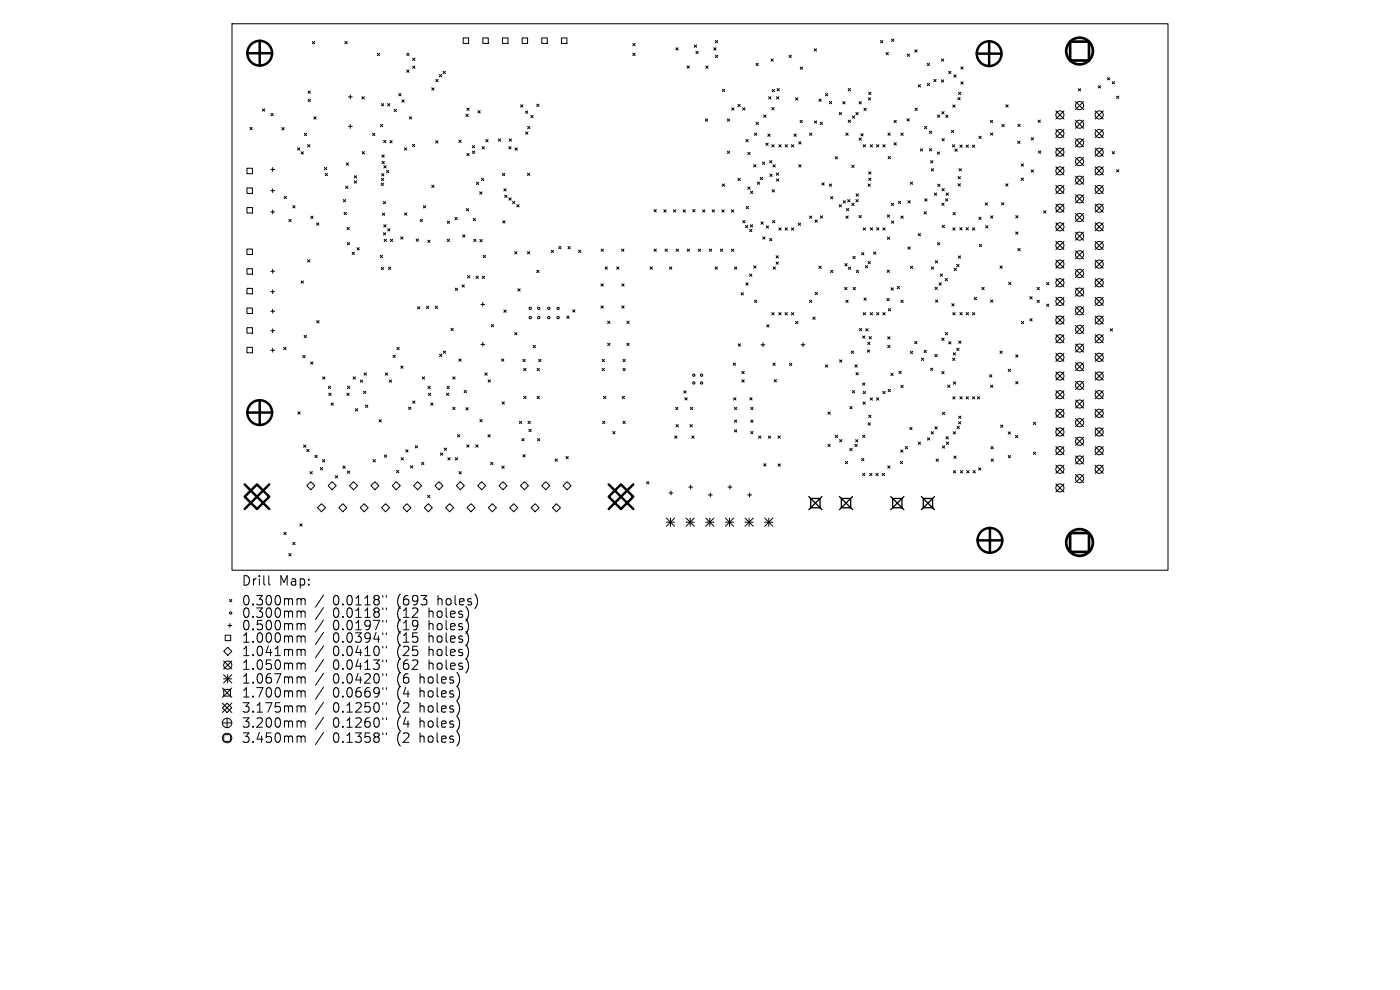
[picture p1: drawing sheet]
<svg xmlns="http://www.w3.org/2000/svg" width="297mm" height="210mm" viewBox="0 0 297 210" stroke-linecap="round" stroke-linejoin="round" font-family="sans-serif">
<defs><g id="words">
<g font-size="2.8">
<text x="51.2" y="124.5">Drill</text>
<text x="59.2" y="124.5">Map:</text>
<text x="51.2" y="128.7">0.300mm</text>
<text x="51.2" y="131.3">0.300mm</text>
<text x="70.6" y="128.7">0.0118&quot;</text>
<text x="70.6" y="131.3">0.0118&quot;</text>
<text x="84.3" y="128.7">(693</text>
<text x="84.3" y="131.3">(12</text>
<text x="91.2" y="131.3">holes)</text>
<text x="93.1" y="128.7">holes)</text>
<text x="51.2" y="134">0.500mm</text>
<text x="51.2" y="136.6">1.000mm</text>
<text x="70.6" y="134">0.0197&quot;</text>
<text x="70.6" y="136.6">0.0394&quot;</text>
<text x="84.3" y="134">(19</text>
<text x="84.3" y="136.6">(15</text>
<text x="91.2" y="134">holes)</text>
<text x="91.2" y="136.6">holes)</text>
<text x="51.2" y="139.5">1.041mm</text>
<text x="51.2" y="142.4">1.050mm</text>
<text x="70.6" y="139.5">0.0410&quot;</text>
<text x="70.6" y="142.4">0.0413&quot;</text>
<text x="84.3" y="139.5">(25</text>
<text x="84.3" y="142.4">(62</text>
<text x="91.2" y="139.5">holes)</text>
<text x="91.2" y="142.4">holes)</text>
<text x="51.2" y="145.3">1.067mm</text>
<text x="51.2" y="148.3">1.700mm</text>
<text x="70.6" y="145.3">0.0420&quot;</text>
<text x="70.6" y="148.3">0.0669&quot;</text>
<text x="84.3" y="145.3">(6</text>
<text x="84.3" y="148.3">(4</text>
<text x="89.3" y="145.3">holes)</text>
<text x="89.3" y="148.3">holes)</text>
<text x="51.2" y="151.5">3.175mm</text>
<text x="51.2" y="154.7">3.200mm</text>
<text x="70.6" y="151.5">0.1250&quot;</text>
<text x="70.6" y="154.7">0.1260&quot;</text>
<text x="84.3" y="151.5">(2</text>
<text x="84.3" y="154.7">(4</text>
<text x="89.3" y="151.5">holes)</text>
<text x="89.3" y="154.7">holes)</text>
<text x="51.2" y="157.9">3.450mm</text>
<text x="70.6" y="157.9">0.1358&quot;</text>
<text x="84.3" y="157.9">(2</text>
<text x="89.3" y="157.9">holes)</text>
</g>
</g></defs>
<g fill="none" stroke="#000" stroke-width=".21">
<path d="M49.2 5h198.6v116h-198.6zM65.4 19.3l.5 .5M65.9 19.3l-.5 .5M66.3 8.8l.5 .5M66.8 8.8l-.5 .5M73.2 8.8l.4 .5M73.6 8.8l-.4 .5M80 11.3l.5 .5M80.5 11.3l-.5 .5M84.6 19.8l.5 .5M85.1 19.8l-.5 .5M86.3 11.3l.5 .5"/>
<path d="M86.3 14.8l.5 .5M86.8 11.3l-.5 .5M86.8 14.8l-.5 .5M87.5 12.3l.5 .5M87.5 14l.5 .5M88 12.3l-.5 .5M88 14l-.5 .5M91.6 18.6l.5 .5M92.1 18.6l-.5 .5M92.5 16.8l.5 .5M93 16.8l-.5 .5M93.2 15.8l.5 .5"/>
<path d="M93.7 15.8l-.5 .5M94 15.1l.5 .5M94.5 15.1l-.5 .5M98.3 8h1.1v1.2h-1.1zM102.4 8h1.2v1.2h-1.2zM106.6 8h1.2v1.2h-1.2zM110.8 8h1.1v1.2h-1.1zM114.9 8h1.2v1.2h-1.2zM119.1 8h1.2v1.2h-1.2zM134.2 9.2l.5 .5M134.2 11.3l.5 .5M134.7 9.2l-.5 .5"/>
<path d="M134.7 11.3l-.5 .5M143.4 10.1l.5 .5M143.9 10.1l-.5 .5M145.8 14l.4 .5M146.2 14l-.4 .5M147.3 9.5l.5 .5M147.6 10.9l.5 .5M147.8 9.5l-.5 .5M148.1 10.9l-.5 .5M149.7 14l.5 .5M150.2 14l-.5 .5M151.4 10.1l.5 .5"/>
<path d="M151.8 8.6l.5 .5M151.8 11.7l.5 .5M151.9 10.1l-.5 .5M152.3 8.6l-.5 .5M152.3 11.7l-.5 .5M153.3 18.9l.5 .5M153.8 18.9l-.5 .5M160.4 13.4l.5 .5M160.9 13.4l-.5 .5M163.6 12.5l.5 .5M163.8 19l.5 .5M164.1 12.5l-.5 .5"/>
<path d="M164.3 19l-.5 .5M164.9 18.8l.4 .5M165.3 18.8l-.4 .5M167.4 11.7l.5 .5M167.9 11.7l-.5 .5M169.8 14.2l.5 .5M170.3 14.2l-.5 .5M172.7 10.3l.5 .5M173.2 10.3l-.5 .5M175.1 19.8l.5 .5M175.6 19.8l-.5 .5M179.9 18.8l.5 .5"/>
<path d="M180.4 18.8l-.5 .5M184.3 19.6l.5 .4M184.8 19.6l-.5 .4M186.8 8.6l.5 .5M187.3 8.6l-.5 .5M188 11.1l.5 .5M188.5 11.1l-.5 .5M189.1 8.3l.5 .5M189.6 8.3l-.5 .5M192.5 11.5l.5 .5M193 11.5l-.5 .5M194.1 10.5l.4 .5"/>
<path d="M194.5 10.5l-.4 .5M194.8 18l.5 .5M195.3 18l-.5 .5M196.7 13.4l.5 .5M196.7 17.7l.5 .5M197.2 13.4l-.5 .5M197.2 17.7l-.5 .5M198.1 16.8l.5 .5M198.6 16.8l-.5 .5M199.7 12.5l.5 .5M199.7 16.9l.5 .5M200.2 16.9l-.5 .5"/>
<path d="M200.2 12.5l-.5 .5M201.3 15.1l.4 .5M201.7 15.1l-.4 .5M202.3 15.9l.5 .5M202.8 15.9l-.5 .5M203.3 19.6l.5 .4M203.8 19.6l-.5 .4M203.8 17.3l.5 .5M203.8 14.2l.5 .5M204.3 14.2l-.5 .5M204.3 17.3l-.5 .5M228.8 18.8l.5 .5"/>
<path d="M229.3 18.8l-.5 .5M233 18.2l.5 .5M233.5 18.2l-.5 .5M234.9 16.5l.5 .5M235.4 16.5l-.5 .5M235.9 17.3l.5 .5M236.4 17.3l-.5 .5M52.4 35.7h1.1v1.2h-1.1zM52.4 39.9h1.1v1.1h-1.1zM53 27l.5 .5M53.5 27l-.5 .5M55.7 23.1l.5 .5"/>
<path d="M56.2 23.1l-.5 .5M57.4 35.9h.9M57.5 24.1l.5 .5M57.8 35.5v.9M58 24.1l-.5 .5M59.8 27.1l.5 .5M60.3 27.1l-.5 .5M63.1 31.4l.5 .4M63.6 31.4l-.5 .4M63.9 32.2l.5 .5M64.4 32.2l-.5 .5M64.6 28.3l.5 .5"/>
<path d="M65.1 28.3l-.5 .5M65.2 30.7l.5 .5M65.4 21.1l.5 .4M65.7 30.7l-.5 .5M65.9 21.1l-.5 .4M66.6 24.8l.5 .5M67.1 24.8l-.5 .5M68.8 35.5l.5 .5M69 36.8l.5 .5M69.3 35.5l-.5 .5M69.5 36.8l-.5 .5M73.3 39.5l.5 .5"/>
<path d="M73.4 34.6l.5 .5M73.8 39.5l-.5 .5M73.9 20.6h.8M73.9 26.8h.8M73.9 34.6l-.5 .5M74.3 20.1v.9M74.3 26.4v.8M75.2 37.3l.4 .5M75.2 38.4l.4 .5M75.6 37.3l-.4 .5M75.6 38.4l-.4 .5M76.8 20.5l.5 .5"/>
<path d="M76.8 32.1l.5 .5M77.3 20.5l-.5 .5M77.3 32.1l-.5 .5M79 28.3l.5 .5M79.5 28.3l-.5 .5M80.7 26.4l.5 .5M80.9 38.9l.5 .5M80.9 22l.5 .5M80.9 37.8l.5 .5M81 36.8l.4 .5M81 32.9l.5 .5M81 34.2l.5 .5"/>
<path d="M81.2 26.4l-.5 .5M81.4 38.9l-.5 .5M81.4 29.8l.5 .5M81.4 22l-.5 .5M81.4 37.8l-.5 .5M81.4 35.1l.5 .5M81.4 36.8l-.4 .5M81.5 32.9l-.5 .5M81.5 34.2l-.5 .5M81.9 29.8l-.5 .5M81.9 35.1l-.5 .5M82 36.1l.5 .5"/>
<path d="M82.2 22l.5 .5M82.5 36.1l-.5 .5M82.7 29.8l.5 .5M82.7 22l-.5 .5M83.2 29.8l-.5 .5M83.6 23.2l.5 .5M84.1 23.2l-.5 .5M85.3 21.2l.5 .5M85.8 21.2l-.5 .5M85.8 31.4l.5 .4M86.3 31.4l-.5 .4M86.8 24.8l.5 .5"/>
<path d="M87.3 24.8l-.5 .5M87.5 30.6l.5 .5M88 30.6l-.5 .5M91.6 39.3l.5 .5M92.1 39.3l-.5 .5M92.4 29.9l.5 .4M92.9 29.9l-.5 .4M97.3 29.7l.5 .5M97.8 29.7l-.5 .5M98.8 24.2l.5 .5M99.1 22.9l.4 .5M99.1 32.5l.4 .5"/>
<path d="M99.3 24.2l-.5 .5M99.5 22.9l-.4 .5M99.5 32.5l-.4 .5M100.2 30.9l.5 .5M100.2 32.1l.5 .5M100.7 30.9l-.5 .5M100.7 32.1l-.5 .5M101.1 38.7l.4 .4M101.4 23.5l.5 .5M101.5 38.7l-.4 .4M101.9 23.5l-.5 .5M102.1 37.8l.5 .5"/>
<path d="M102.3 31.1l.5 .5M102.6 37.8l-.5 .5M102.8 31.1l-.5 .5M103.1 29.6l.4 .5M103.5 29.6l-.4 .5M105.7 29.5l.5 .5M106.2 29.5l-.5 .5M106.6 36.8l.5 .5M107.1 36.8l-.5 .5M107.9 31.1l.5 .5M108 29.5l.5 .5M108.4 31.1l-.5 .5"/>
<path d="M108.5 29.5l-.5 .5M109.3 31.4l.5 .5M109.8 31.4l-.5 .5M110.4 22.2l.5 .5M110.9 22.2l-.5 .5M111.5 23.6l.5 .5M111.5 28l.5 .5M111.9 36.7l.5 .5M111.9 26.8l.5 .5M112 23.6l-.5 .5M112 28l-.5 .5M112.4 36.7l-.5 .5"/>
<path d="M112.4 26.8l-.5 .5M112.6 24.5l.5 .5M113.1 24.5l-.5 .5M113.9 22.1l.4 .5M114.3 22.1l-.4 .5M149.6 25.2l.5 .5M150.1 25.2l-.5 .5M153.2 39l.5 .5M153.7 39l-.5 .5M154.3 25.2l.5 .5M154.3 32.1l.5 .5M154.8 25.2l-.5 .5"/>
<path d="M154.8 32.1l-.5 .5M155.2 22.9l.5 .5M155.7 22.9l-.5 .5M156.6 22.1l.4 .5M156.6 37.8l.4 .5M157 22.1l-.4 .5M157 37.8l-.4 .5M157.6 22.9l.4 .4M158 22.9l-.4 .4M158.2 29.6l.5 .5M158.6 32.3l.5 .5M158.6 39.7l.5 .5"/>
<path d="M158.7 29.6l-.5 .5M159.1 32.3l-.5 .5M159.1 39.7l-.5 .5M159.9 34.9l.5 .5M160.1 28.2l.4 .5M160.4 34.9l-.5 .5M160.4 25.9l.5 .5M160.5 28.2l-.4 .5M160.7 38.6l.5 .5M160.9 25.9l-.5 .5M161.2 38.6l-.5 .5M161.3 37.6l.5 .5"/>
<path d="M161.7 34.4l.5 .5M161.8 37.6l-.5 .5M162 24.4l.5 .5M162.2 34.4l-.5 .5M162.5 30.4l.5 .4M162.5 24.4l-.5 .5M162.9 28.4l.5 .5M163 30.4l-.5 .4M163.1 20.5l.5 .5M163.3 34.1l.5 .5M163.3 36.9l.5 .5M163.4 28.4l-.5 .5"/>
<path d="M163.6 20.5l-.5 .5M163.7 22.8l.5 .5M163.7 30.7l.5 .5M163.8 34.1l-.5 .5M163.8 36.9l-.5 .5M164 34.9l.5 .5M164.2 22.8l-.5 .5M164.2 30.7l-.5 .5M164.5 34.9l-.5 .5M164.7 36.7l.5 .5M164.7 20.5l.5 .5M164.7 37.9l.5 .5"/>
<path d="M165.2 36.7l-.5 .5M165.2 20.5l-.5 .5M165.2 37.9l-.5 .5M165.2 30.7l.5 .5M165.7 30.7l-.5 .5M166.6 30.7l.5 .5M167.1 30.7l-.5 .5M167.9 30.7l.5 .5M168.4 30.7l-.5 .5M168.4 28.4l.5 .5M168.8 20.7l.5 .5M168.9 28.4l-.5 .5"/>
<path d="M169.3 20.7l-.5 .5M169.4 34.9l.5 .5M169.4 30.1l.5 .5M169.7 25.5l.5 .5M169.9 30.1l-.5 .5M169.9 34.9l-.5 .5M170.2 25.5l-.5 .5M171.7 28.2l.5 .5M172.2 28.2l-.5 .5M172.8 25.6l.5 .5M173.3 25.6l-.5 .5M173.7 21l.5 .5"/>
<path d="M174 25.9l.5 .5M174.2 21l-.5 .5M174.4 38.8l.5 .5M174.5 25.9l-.5 .5M174.9 38.8l-.5 .5M175.9 21.5l.5 .5M175.9 39l.5 .5M176.4 21.5l-.5 .5M176.4 39l-.5 .5M177.2 33.2l.5 .5M177.7 33.2l-.5 .5M178 23.9l.5 .4"/>
<path d="M178.5 23.9l-.5 .4M178.8 21.6l.5 .5M179.3 21.6l-.5 .5M179.4 28.2l.5 .5M179.9 28.2l-.5 .5M179.9 25.5l.5 .5M180.4 25.5l-.5 .5M180.7 35l.5 .5M180.8 24.6l.5 .5M181.2 35l-.5 .5M181.3 24.6l-.5 .5M181.6 23.9l.5 .4"/>
<path d="M182.1 23.9l-.5 .4M182.2 21.6l.5 .5M182.2 29.3l.5 .5M182.6 28.4l.5 .4M182.7 21.6l-.5 .5M182.7 29.3l-.5 .5M183.1 28.4l-.5 .4M183.1 30.7l.5 .5M183.3 22.9l.5 .5M183.6 30.7l-.5 .5M183.8 22.9l-.5 .5M184.2 39l.4 .5"/>
<path d="M184.2 20.7l.5 .5M184.3 36.4l.5 .5M184.3 37.8l.5 .5M184.6 30.7l.5 .5M184.6 39l-.4 .5M184.7 20.7l-.5 .5M184.8 36.4l-.5 .5M184.8 37.8l-.5 .5M185.1 30.7l-.5 .5M185.9 30.7l.5 .5M186.4 30.7l-.5 .5M187.3 30.7l.5 .5"/>
<path d="M187.8 30.7l-.5 .5M188.4 28.2l.5 .5M188.4 33.2l.5 .5M188.9 28.2l-.5 .5M188.9 33.2l-.5 .5M189.7 25.5l.5 .5M189.7 30.3l.5 .5M190.2 25.5l-.5 .5M190.2 30.3l-.5 .5M191.1 28.2l.5 .5M191.6 28.2l-.5 .5M192.4 25.2l.5 .5"/>
<path d="M192.9 25.2l-.5 .5M193.1 38.6l.5 .5M193.6 38.6l-.5 .5M194.1 22.9l.5 .5M194.6 22.9l-.5 .5M195.2 31.6l.5 .4M195.7 31.6l-.5 .4M196.1 26.8l.5 .5M196.6 26.8l-.5 .5M197.2 27.8l.5 .5M197.2 31.5l.5 .5M197.4 34.1l.5 .5"/>
<path d="M197.6 35.8l.5 .5M197.7 27.8l-.5 .5M197.7 31.5l-.5 .5M197.9 34.1l-.5 .5M198.1 35.8l-.5 .5M198.8 32.2l.5 .5M198.9 24.4l.5 .5M198.9 39.1l.5 .5M199.3 32.2l-.5 .5M199.4 24.4l-.5 .5M199.4 39.1l-.5 .5M199.8 23.7l.5 .5"/>
<path d="M199.8 40l.5 .5M199.8 29.4l.5 .5M200.3 23.7l-.5 .5M200.3 29.4l-.5 .5M200.3 40l-.5 .5M200.6 24.4l.5 .5M201.1 24.4l-.5 .5M201.8 27.6l.5 .5M202 30.7l.5 .5M202.1 22.3l.5 .5M202.3 27.6l-.5 .5M202.5 30.7l-.5 .5"/>
<path d="M202.6 31.6l.5 .5M202.6 22.3l-.5 .5M203.1 31.6l-.5 .5M203.2 20.7l.5 .5M203.3 37.4l.4 .5M203.3 39l.4 .5M203.5 35.8l.5 .5M203.6 30.8l.5 .5M203.7 20.7l-.5 .5M203.7 37.4l-.4 .5M203.7 39l-.4 .5M204 35.8l-.5 .5"/>
<path d="M204.1 30.8l-.5 .5M205 30.8l.5 .5M205.5 30.8l-.5 .5M206.3 30.8l.5 .5M206.8 30.8l-.5 .5M207.7 28.9l.5 .5M208.2 28.9l-.5 .5M210.1 25.5l.5 .5M210.1 28.2l.5 .5M210.6 25.5l-.5 .5M210.6 28.2l-.5 .5M212.6 26.4l.4 .5"/>
<path d="M213 26.4l-.4 .5M213.3 39l.5 .5M213.4 22.2l.5 .5M213.8 39l-.5 .5M213.9 22.2l-.5 .5M215.9 29.9l.5 .5M215.9 26.4l.5 .4M216.4 29.9l-.5 .5M216.4 26.4l-.5 .4M216.6 34.8l.5 .5M216.6 37.8l.5 .5M217.1 37.8l-.5 .5"/>
<path d="M217.1 34.8l-.5 .5M218.8 29.2l.5 .5M218.8 36l.5 .5M219.3 36l-.5 .5M219.3 29.2l-.5 .5M220.2 25.5l.5 .5M220.3 32l.5 .5M220.7 25.5l-.5 .5M220.8 32l-.5 .5M224 23.5l1.7 1.7M224 27.5l1.7 1.7M224 31.4l1.7 1.8"/>
<path d="M224 35.4l1.7 1.7M224 39.3l1.7 1.8M225.7 35.4l-1.7 1.7M225.7 31.4l-1.7 1.8M225.7 23.5l-1.7 1.7M225.7 27.5l-1.7 1.7M225.7 39.3l-1.7 1.8M228.2 33.4l1.7 1.7M228.2 21.5l1.7 1.8M228.2 25.5l1.7 1.7M228.2 29.4l1.7 1.8M228.2 37.4l1.7 1.7"/>
<path d="M229.9 21.5l-1.7 1.8M229.9 25.5l-1.7 1.7M229.9 29.4l-1.7 1.8M229.9 33.4l-1.7 1.7M229.9 37.4l-1.7 1.7M232.3 23.5l1.8 1.7M232.3 27.5l1.8 1.7M232.3 31.4l1.8 1.8M232.3 35.4l1.8 1.7M232.3 39.3l1.8 1.8M234.1 35.4l-1.8 1.7M234.1 23.5l-1.8 1.7"/>
<path d="M234.1 27.5l-1.8 1.7M234.1 31.4l-1.8 1.8M234.1 39.3l-1.8 1.8M235.9 32.1l.5 .5M236.4 32.1l-.5 .5M236.9 20.4l.5 .5M236.9 36l.5 .5M237.4 36l-.5 .5M237.4 20.4l-.5 .5M52.4 44h1.1v1.2h-1.1zM52.4 52.8h1.1v1.2h-1.1zM52.4 57h1.1v1.2h-1.1z"/>
<path d="M57.4 40.4h.9M57.4 44.9h.9M57.4 57.5h.9M57.8 40v.9M57.8 44.5v.9M57.8 57.1v.9M60.3 41.7l.5 .4M60.8 41.7l-.5 .4M61.3 46.5l.5 .5M61.8 46.5l-.5 .5M62.1 43.6l.5 .5M62.6 43.6l-.5 .5"/>
<path d="M63.9 59.6l.5 .5M64.4 59.6l-.5 .5M65.2 55.1l.5 .5M65.7 55.1l-.5 .5M65.9 45.9l.5 .4M66.4 45.9l-.5 .4M67.2 47.3l.4 .5M67.6 47.3l-.4 .5M72.8 42.3l.5 .5M73 45l.5 .5M73.3 42.3l-.5 .5M73.5 45l-.5 .5"/>
<path d="M73.6 48.2l.5 .5M73.7 51.4l.5 .5M74.1 48.2l-.5 .5M74.2 51.4l-.5 .5M74.7 53.5l.5 .5M75.2 53.5l-.5 .5M75.7 52.5l.5 .5M76.2 52.5l-.5 .5M80.7 54.2l.5 .5M80.9 56.7l.5 .5M81.1 45.2l.5 .5M81.2 54.2l-.5 .5"/>
<path d="M81.3 42.7l.5 .5M81.3 49.3l.5 .5M81.4 56.7l-.5 .5M81.4 47.7l.5 .5M81.5 50.7l.5 .5M81.6 45.2l-.5 .5M81.8 42.7l-.5 .5M81.8 49.3l-.5 .5M81.9 47.7l-.5 .5M82 50.7l-.5 .5M82.2 48.5l.5 .5M82.4 56.7l.5 .5"/>
<path d="M82.7 48.5l-.5 .5M82.8 50.7l.5 .5M82.9 56.7l-.5 .5M83.3 50.7l-.5 .5M85 50.2l.5 .5M85.5 50.2l-.5 .5M85.8 45.2l.5 .5M86.3 45.2l-.5 .5M88.3 50.7l.5 .5M88.8 50.7l-.5 .5M89.1 46.5l.5 .5M89.6 46.5l-.5 .5"/>
<path d="M89.8 43.6l.5 .5M90.3 43.6l-.5 .5M90.8 51l.4 .4M91.2 51l-.4 .4M94.9 50.7l.5 .5M94.9 46.9l.5 .5M95.4 46.9l-.5 .5M95.4 50.7l-.5 .5M96.5 46.1l.5 .5M97 46.1l-.5 .5M98.1 49.8l.5 .5M98.6 49.8l-.5 .5"/>
<path d="M98.9 44.2l.5 .5M99.2 58.5l.5 .5M99.4 44.2l-.5 .5M99.7 58.5l-.5 .5M100.4 46.3l.5 .5M100.5 50.7l.5 .5M100.9 46.3l-.5 .5M101 50.7l-.5 .5M101 58.6l.5 .5M101.5 58.6l-.5 .5M101.8 40.7l.5 .5M101.8 50.8l.5 .5"/>
<path d="M102.3 40.7l-.5 .5M102.3 50.8l-.5 .5M102.3 58.6l.5 .5M102.5 54.2l.5 .5M102.8 58.6l-.5 .5M103 54.2l-.5 .5M106.6 46.8l.5 .5M106.9 40l.5 .5M107.1 41.4l.5 .5M107.1 46.8l-.5 .5M107.4 40l-.5 .5M107.6 41.4l-.5 .5"/>
<path d="M108 42l.4 .5M108.4 42l-.4 .5M108.7 42.7l.5 .5M109.2 53.4l.5 .5M109.2 42.7l-.5 .5M109.6 43.4l.5 .5M109.7 53.4l-.5 .5M110.1 43.4l-.5 .5M111.9 53.4l.5 .5M112.4 53.4l-.5 .5M113.9 57.3l.4 .5M114.3 57.3l-.4 .5"/>
<path d="M116.9 53.1l.5 .5M117.4 53.1l-.5 .5M118.5 52.3l.5 .5M119 52.3l-.5 .5M120.5 52.3l.5 .5M121 52.3l-.5 .5M122.7 53.1l.5 .5M123.2 53.1l-.5 .5M127.5 52.8l.5 .5M128 52.8l-.5 .5M128.4 56.6l.5 .5M128.9 56.6l-.5 .5"/>
<path d="M130.8 56.6l.5 .5M131.3 56.6l-.5 .5M131.9 52.8l.5 .5M132.4 52.8l-.5 .5M137.9 56.6l.5 .5M138.4 56.6l-.5 .5M138.7 44.5l.5 .4M138.7 52.8l.5 .5M139.2 44.5l-.5 .4M139.2 52.8l-.5 .5M140.8 44.5l.5 .5M141.1 52.8l.5 .5"/>
<path d="M141.3 44.5l-.5 .5M141.6 52.8l-.5 .5M142 56.6l.5 .5M142.5 56.6l-.5 .5M142.9 44.5l.5 .5M143.4 44.5l-.5 .5M143.4 52.8l.5 .5M143.9 52.8l-.5 .5M144.9 44.5l.5 .5M145.4 44.5l-.5 .5M145.8 52.8l.5 .5M146.3 52.8l-.5 .5"/>
<path d="M147 44.5l.5 .4M147.5 44.5l-.5 .4M148.1 52.8l.5 .5M148.6 52.8l-.5 .5M149 44.5l.5 .5M149.5 44.5l-.5 .5M150.5 52.8l.5 .5M151 52.8l-.5 .5M151.1 44.5l.5 .5M151.6 44.5l-.5 .5M151.7 56.6l.5 .5M152.2 56.6l-.5 .5"/>
<path d="M152.8 52.8l.5 .5M153.1 44.5l.5 .5M153.3 52.8l-.5 .5M153.6 44.5l-.5 .5M155.2 44.5l.5 .5M155.2 52.8l.5 .5M155.7 44.5l-.5 .5M155.7 52.8l-.5 .5M155.8 56.6l.5 .5M156.3 56.6l-.5 .5M157.6 46.8l.4 .5M158 46.8l-.4 .5"/>
<path d="M158.1 47.8l.5 .5M158.3 43.8l.5 .5M158.6 47.8l-.5 .5M158.8 43.8l-.5 .5M159 48.7l.5 .5M159 58.1l.5 .5M159.2 47.7l.5 .5M159.2 40.6l.5 .5M159.5 58.1l-.5 .5M159.5 48.7l-.5 .5M159.7 47.7l-.5 .5M159.7 40.6l-.5 .5"/>
<path d="M159.9 56.4l.5 .5M160.4 56.4l-.5 .5M161.4 47.1l.5 .5M161.8 50.2l.5 .5M161.9 47.1l-.5 .5M162.3 50.2l-.5 .5M162.6 47.9l.4 .5M163 47.9l-.4 .5M163.3 50.6l.5 .5M163.8 50.6l-.5 .5M163.8 40.2l.5 .5M163.9 46.8l.5 .5"/>
<path d="M164 56.6l.5 .5M164.3 40.2l-.5 .5M164.4 46.8l-.5 .5M164.5 56.6l-.5 .5M164.6 54.2l.5 .5M164.6 55.6l.5 .5M165.1 54.2l-.5 .5M165.1 55.6l-.5 .5M165.2 48.3l.5 .5M165.7 48.3l-.5 .5M166.6 48.3l.5 .5M167.1 48.3l-.5 .5"/>
<path d="M167.9 48.3l.5 .5M168.4 48.3l-.5 .5M169.4 47.3l.4 .5M169.8 47.3l-.4 .5M171.7 45.8l.5 .5M172.2 45.8l-.5 .5M172.9 46.7l.5 .5M173.4 46.7l-.5 .5M173.7 56.5l.5 .5M174 45.8l.5 .5M174.2 56.5l-.5 .5M174.5 45.8l-.5 .5"/>
<path d="M176.2 41.7l.5 .5M176.2 57.3l.5 .5M176.7 57.3l-.5 .5M176.7 41.7l-.5 .5M178 43.4l.5 .5M178.5 43.4l-.5 .5M178.9 42.6l.5 .5M179.2 55.9l.5 .5M179.4 42.6l-.5 .5M179.4 45.8l.5 .5M179.6 44.2l.5 .5M179.7 55.9l-.5 .5"/>
<path d="M179.8 42.3l.5 .5M179.9 45.8l-.5 .5M180 56.7l.5 .4M180.1 44.2l-.5 .5M180.3 42.3l-.5 .5M180.5 56.7l-.5 .4M180.7 43.1l.5 .5M180.9 54.4l.5 .5M181.2 43.1l-.5 .5M181.4 54.4l-.5 .5M181.6 42.3l.5 .5M181.6 41.1l.5 .5"/>
<path d="M181.7 57.3l.4 .5M182.1 42.3l-.5 .5M182.1 41.1l-.5 .5M182.1 57.3l-.4 .5M182.2 45.7l.5 .5M182.7 45.7l-.5 .5M182.8 53.6l.5 .5M183.1 48.3l.5 .5M183.3 53.6l-.5 .5M183.6 56.3l.5 .5M183.6 48.3l-.5 .5M184.1 56.3l-.5 .5"/>
<path d="M184.2 55.5l.4 .5M184.6 48.3l.5 .5M184.6 55.5l-.4 .5M185.1 48.3l-.5 .5M185.3 53.5l.5 .4M185.8 53.5l-.5 .4M186 48.3l.5 .5M186.5 48.3l-.5 .5M187.3 48.3l.5 .5M187.8 48.3l-.5 .5M188.2 57.3l.5 .5M188.2 45.6l.5 .5"/>
<path d="M188.2 50.3l.5 .5M188.7 57.3l-.5 .5M188.7 45.6l-.5 .5M188.7 50.3l-.5 .5M189.1 43.1l.5 .5M189.1 46.9l.5 .5M189.6 43.1l-.5 .5M189.6 46.9l-.5 .5M190.6 42.7l.5 .5M191.1 42.7l-.5 .5M191.1 45.8l.5 .5M191.6 45.8l-.5 .5"/>
<path d="M192.6 42.6l.5 .5M192.6 52.4l.5 .5M193.1 42.6l-.5 .5M193.1 52.4l-.5 .5M193.1 56.5l.5 .5M193.6 56.5l-.5 .5M194.8 49.5l.5 .5M195.3 49.5l-.5 .5M196 44.9l.5 .5M196.2 42.2l.5 .4M196.5 44.9l-.5 .5M196.7 42.2l-.5 .4"/>
<path d="M197.6 56.6l.5 .5M198.1 56.6l-.5 .5M198.2 40.9l.5 .5M198.4 55.3l.5 .5M198.7 40.9l-.5 .5M198.9 51.5l.5 .4M198.9 55.3l-.5 .5M199.4 51.5l-.5 .4M199.5 58.1l.5 .5M199.8 43.1l.5 .5M199.9 47.8l.5 .5M200 58.1l-.5 .5"/>
<path d="M200.3 43.1l-.5 .5M200.4 47.8l-.5 .5M200.5 59.1l.5 .5M200.6 42.2l.5 .5M200.7 40.9l.5 .5M201 59.1l-.5 .5M201.1 42.2l-.5 .5M201.2 40.9l-.5 .5M202.1 48.3l.5 .5M202.2 45.1l.5 .5M202.4 56.9l.5 .5M202.6 48.3l-.5 .5"/>
<path d="M202.7 45.1l-.5 .5M202.9 56.9l-.5 .5M203 56.1l.5 .5M203.3 54.3l.5 .5M203.5 56.1l-.5 .5M203.6 48.3l.5 .5M203.8 54.3l-.5 .5M204.1 48.3l-.5 .5M204.9 48.3l.5 .5M205.4 48.3l-.5 .5M206.3 48.3l.5 .5M206.8 48.3l-.5 .5"/>
<path d="M207.6 46.1l.5 .5M207.8 51.8l.5 .5M208.1 46.1l-.5 .5M208.3 51.8l-.5 .5M209 43l.5 .5M209.1 47.9l.5 .5M209.5 43l-.5 .5M209.6 47.9l-.5 .5M210.1 45.8l.5 .5M210.6 45.8l-.5 .5M212.1 56.4l.5 .5M212.5 43l.5 .5"/>
<path d="M212.6 56.4l-.5 .5M213 43l-.5 .5M214 59.9l.5 .5M214.5 59.9l-.5 .5M215.5 45.7l.5 .5M215.5 49.2l.5 .5M215.9 52.7l.5 .5M216 45.7l-.5 .5M216 49.2l-.5 .5M216.4 52.7l-.5 .5M221.4 44.7l.5 .5M221.9 44.7l-.5 .5"/>
<path d="M222 59.9l.5 .5M222.5 59.9l-.5 .5M224 47.3l1.7 1.7M224 43.3l1.7 1.7M224 51.2l1.7 1.7M224 55.2l1.7 1.7M224 59.1l1.7 1.7M225.7 43.3l-1.7 1.7M225.7 47.3l-1.7 1.7M225.7 51.2l-1.7 1.7M225.7 55.2l-1.7 1.7M225.7 59.1l-1.7 1.7"/>
<path d="M228.2 45.3l1.7 1.7M228.2 57.1l1.7 1.8M228.2 49.2l1.7 1.8M228.2 41.3l1.7 1.7M228.2 53.2l1.7 1.7M229.9 57.1l-1.7 1.8M229.9 41.3l-1.7 1.7M229.9 45.3l-1.7 1.7M229.9 49.2l-1.7 1.8M229.9 53.2l-1.7 1.7M232.3 51.2l1.8 1.7M232.3 43.3l1.8 1.7"/>
<path d="M232.3 47.3l1.8 1.7M232.3 55.2l1.8 1.7M232.3 59.1l1.8 1.7M234.1 43.3l-1.8 1.7M234.1 47.3l-1.8 1.7M234.1 51.2l-1.8 1.7M234.1 55.2l-1.8 1.7M234.1 59.1l-1.8 1.7M52.4 61.2h1.1v1.1h-1.1zM52.4 65.3h1.1v1.2h-1.1zM52.4 69.5h1.1v1.2h-1.1zM52.4 73.7h1.1v1.1h-1.1z"/>
<path d="M57.4 61.9h.9M57.4 66h.9M57.4 70.2h.9M57.4 74.3h.9M57.8 61.5v.8M57.8 65.6v.8M57.8 69.7v.9M57.8 73.9v.8M60.2 73.7l.5 .5M60.7 73.7l-.5 .5M64.2 75.4l.5 .5M64.5 71.1l.5 .5"/>
<path d="M64.7 75.4l-.5 .5M65 71.1l-.5 .5M65.9 76.8l.5 .5M66.4 76.8l-.5 .5M67.2 68l.5 .5M67.7 68l-.5 .5M68.4 79.9l.5 .5M68.9 79.9l-.5 .5M74.9 79.9l.5 .5M75.4 79.9l-.5 .5M77.2 79.1l.5 .5M77.7 79.1l-.5 .5"/>
<path d="M81.7 79.1l.5 .5M82.2 79.1l-.5 .5M83.4 75.3l.5 .5M83.9 75.3l-.5 .5M84.2 73.7l.5 .5M84.7 73.7l-.5 .5M85 77.6l.5 .5M85.5 77.6l-.5 .5M88.6 65l.5 .5M89.1 65l-.5 .5M89.6 79.9l.5 .5M90.1 79.9l-.5 .5"/>
<path d="M90.5 65l.5 .5M91 65l-.5 .5M92.3 65l.5 .5M92.8 65l-.5 .5M93.3 75.1l.4 .5M93.7 75.1l-.4 .5M94 74.5l.5 .5M94.5 74.5l-.5 .5M95.7 69.6l.5 .5M96 79.9l.5 .5M96.2 69.6l-.5 .5M96.5 79.9l-.5 .5"/>
<path d="M96.6 61.1l.5 .5M97.1 61.1l-.5 .5M97.3 76.1l.5 .5M97.8 76.1l-.5 .5M98 60.4l.5 .5M98.5 60.4l-.5 .5M102 64.6h.8M102 73.1h.8M102.4 64.2v.8M102.4 72.6v.9M102.9 79.1l.5 .5M103.4 79.1l-.5 .5"/>
<path d="M104.2 68.8l.5 .5M104.7 68.8l-.5 .5M106.4 76.1l.5 .5M106.9 76.1l-.5 .5M106.9 65.8l.5 .5M107.4 65.8l-.5 .5M109.2 70.5l.5 .5M109.7 70.5l-.5 .5M109.9 61.3l.5 .4M110.4 61.3l-.5 .4M110.9 76.2l.5 .5M111.1 78.1l.5 .5"/>
<path d="M111.4 76.2l-.5 .5M111.6 78.1l-.5 .5M113.1 73.3l.5 .5M113.6 73.3l-.5 .5M113.9 78.1l.5 .5M114.3 76.2l.5 .5M114.4 78.1l-.5 .5M114.8 76.2l-.5 .5M120.2 67.1l.5 .4M120.7 67.1l-.5 .4M121.5 65.7l.5 .5M122 65.7l-.5 .5"/>
<path d="M127.5 60.2l.5 .5M127.5 64.9l.5 .5M127.7 76.2l.5 .5M127.7 78.1l.5 .5M128 60.2l-.5 .5M128 64.9l-.5 .5M128.2 76.2l-.5 .5M128.2 78.1l-.5 .5M128.9 68.1l.5 .5M128.9 72.8l.5 .5M129.4 68.1l-.5 .5M129.4 72.8l-.5 .5"/>
<path d="M131.9 60.2l.5 .5M131.9 64.9l.5 .5M132.2 76.2l.5 .5M132.2 78.1l.5 .5M132.4 60.2l-.5 .5M132.4 64.9l-.5 .5M132.7 76.2l-.5 .5M132.7 78.1l-.5 .5M133 68.1l.5 .5M133 72.8l.5 .5M133.5 68.1l-.5 .5M133.5 72.8l-.5 .5"/>
<path d="M155.6 77l.4 .5M156 77l-.4 .5M156.6 72.9l.5 .5M157.1 72.9l-.5 .5M157.2 62.1l.5 .5M157.4 78.8l.5 .5M157.7 62.1l-.5 .5M157.9 78.8l-.5 .5M158.2 60l.5 .5M158.7 60l-.5 .5M160.1 63.7l.4 .5M160.5 63.7l-.4 .5"/>
<path d="M161.4 73.1h.9M161.8 72.7v.8M162.6 68.9l.5 .5M163.1 68.9l-.5 .5M163.7 66.3l.5 .5M164 77l.5 .5M164.2 66.3l-.5 .5M164.5 77l-.5 .5M165.2 66.3l.5 .5M165.7 66.3l-.5 .5M166.5 66.3l.5 .5M167 66.3l-.5 .5"/>
<path d="M167.5 77.1l.5 .5M167.9 66.3l.5 .5M168 77.1l-.5 .5M168.4 66.3l-.5 .5M168.8 68.2l.5 .5M169.3 68.2l-.5 .5M169.9 73.1h.9M170.4 72.7v.8M171.7 63.7l.5 .5M172.2 63.7l-.5 .5M172.4 67.3l.5 .5M172.9 67.3l-.5 .5"/>
<path d="M172.9 62l.5 .5M173.4 62l-.5 .5M175.1 77.4l.5 .5M175.6 77.4l-.5 .5M178.1 76.3l.5 .5M178.6 76.3l-.5 .5M179.2 61l.5 .5M179.4 63.7l.5 .5M179.7 61l-.5 .5M179.9 63.7l-.5 .5M180.6 74.5l.5 .5M181 61l.5 .5"/>
<path d="M181.1 74.5l-.5 .5M181.4 77.4l.5 .5M181.5 61l-.5 .5M181.6 79l.5 .5M181.9 77.4l-.5 .5M182.1 79l-.5 .5M182.3 69.7l.5 .5M182.8 69.7l-.5 .5M183 71.3l.5 .5M183.1 66.3l.5 .5M183.3 63.2l.5 .5M183.5 71.3l-.5 .5"/>
<path d="M183.6 66.3l-.5 .5M183.7 69.7l.4 .5M183.8 63.2l-.5 .5M184 74.2l.5 .5M184.1 72.6l.5 .5M184.1 69.7l-.4 .5M184.4 71.4l.5 .5M184.5 74.2l-.5 .5M184.6 72.6l-.5 .5M184.6 66.3l.5 .5M184.9 71.4l-.5 .5M185.1 66.3l-.5 .5"/>
<path d="M185.9 66.3l.5 .5M186.4 66.3l-.5 .5M187.3 66.3l.5 .5M187.8 66.3l-.5 .5M188.2 63.3l.5 .5M188.3 71.4l.5 .5M188.3 73.3l.5 .5M188.5 65.5l.4 .5M188.7 63.3l-.5 .5M188.8 71.4l-.5 .5M188.8 73.3l-.5 .5M188.9 65.5l-.4 .5"/>
<path d="M189 79.2l.5 .5M189 61l.5 .5M189.5 79.2l-.5 .5M189.5 61l-.5 .5M190.3 60.8l.5 .4M190.7 78.7l.5 .5M190.8 60.8l-.5 .4M191.1 63.7l.5 .5M191.2 78.7l-.5 .5M191.6 63.7l-.5 .5M193.1 74.5l.5 .5M193.6 74.5l-.5 .5"/>
<path d="M194 72.4l.5 .5M194.5 72.4l-.5 .5M195.5 76l.5 .5M196 76l-.5 .5M196 74.3l.5 .5M196.5 74.3l-.5 .5M197.4 78.1l.5 .5M197.9 78.1l-.5 .5M198.3 75.2l.5 .5M198.4 60.9l.5 .5M198.5 63.6l.5 .5M198.8 75.2l-.5 .5"/>
<path d="M198.9 60.9l-.5 .5M199 63.6l-.5 .5M199.2 60l.5 .5M199.7 60l-.5 .5M199.8 78.8l.5 .5M199.8 71.7l.5 .5M200.3 71.7l-.5 .5M200.3 78.8l-.5 .5M200.5 70.5l.5 .5M201 70.5l-.5 .5M201.3 72.5l.4 .5M201.7 72.5l-.4 .5"/>
<path d="M201.9 64.4l.5 .5M202.1 76l.5 .5M202.1 66.3l.5 .5M202.2 74.8l.5 .5M202.4 64.4l-.5 .5M202.6 76l-.5 .5M202.6 66.3l-.5 .5M202.7 74.8l-.5 .5M203 73.9l.5 .5M203.4 72.3l.5 .5M203.5 73.9l-.5 .5M203.6 66.3l.5 .5"/>
<path d="M203.9 72.3l-.5 .5M204.1 66.3l-.5 .5M205 66.3l.5 .5M205.5 66.3l-.5 .5M206.3 66.3l.5 .5M206.7 63.1l.5 .5M206.8 66.3l-.5 .5M207.2 63.1l-.5 .5M208.3 61l.5 .4M208.8 61l-.5 .4M209.9 79.5l.5 .5M210.1 63.6l.5 .5"/>
<path d="M210.4 79.5l-.5 .5M210.6 63.6l-.5 .5M212.1 74.5l.5 .5M212.6 74.5l-.5 .5M213.9 78.3l.5 .5M214.4 78.3l-.5 .5M215.5 75.3l.5 .5M216 75.3l-.5 .5M216.7 68.2l.5 .5M217.2 68.2l-.5 .5M218.5 62.9l.5 .5M218.5 67.6l.5 .5"/>
<path d="M219 62.9l-.5 .5M219 67.6l-.5 .5M220 63.7l.5 .5M220 61l.5 .5M220.5 63.7l-.5 .5M220.5 61l-.5 .5M222 64.5l.5 .5M222.5 64.5l-.5 .5M224 63.1l1.7 1.7M224 67l1.7 1.8M224 71l1.7 1.7M224 74.9l1.7 1.8"/>
<path d="M224 78.9l1.7 1.7M225.7 63.1l-1.7 1.7M225.7 67l-1.7 1.8M225.7 71l-1.7 1.7M225.7 74.9l-1.7 1.8M225.7 78.9l-1.7 1.7M228.2 76.9l1.7 1.8M228.2 61.1l1.7 1.7M228.2 65.1l1.7 1.7M228.2 69l1.7 1.7M228.2 73l1.7 1.7M229.9 65.1l-1.7 1.7"/>
<path d="M229.9 61.1l-1.7 1.7M229.9 69l-1.7 1.7M229.9 73l-1.7 1.7M229.9 76.9l-1.7 1.8M232.3 71l1.8 1.7M232.3 63.1l1.8 1.7M232.3 67l1.8 1.8M232.3 74.9l1.8 1.8M232.3 78.9l1.8 1.7M234.1 63.1l-1.8 1.7M234.1 67l-1.8 1.8M234.1 71l-1.8 1.7"/>
<path d="M234.1 74.9l-1.8 1.8M234.1 78.9l-1.8 1.7M235.5 69.7l.5 .5M236 69.7l-.5 .5M63.2 87.4l.5 .5M63.7 87.4l-.5 .5M64.4 94.4l.5 .5M64.9 94.4l-.5 .5M65.1 95.3l.5 .5M65.6 95.3l-.5 .5M66.8 96.6l.5 .5M67.3 96.6l-.5 .5"/>
<path d="M68 99.2l.5 .5M68.4 97.5l.5 .5M68.5 99.2l-.5 .5M68.9 97.5l-.5 .5M69.7 81.9l.4 .5M69.7 83.4l.5 .5M70.1 81.9l-.4 .5M70.2 83.4l-.5 .5M70.2 85.5l.5 .5M70.7 85.5l-.5 .5M72.7 98.9l.5 .5M73.2 98.9l-.5 .5"/>
<path d="M73.6 83.4l.5 .5M73.7 81.9l.5 .5M73.7 99.9l.5 .5M74.1 83.4l-.5 .5M74.2 81.9l-.5 .5M74.2 99.9l-.5 .5M75.4 86.7l.5 .5M75.9 86.7l-.5 .5M76.4 80.6l.5 .5M76.9 80.6l-.5 .5M77.1 83l.5 .5M77.5 85.9l.5 .5"/>
<path d="M77.6 83l-.5 .5M78 85.9l-.5 .5M79.2 97.5l.5 .5M79.7 97.5l-.5 .5M80.4 89l.5 .5M80.9 89l-.5 .5M81.5 96.5l.5 .5M82 96.5l-.5 .5M82.6 80.6l.5 .5M83.1 80.6l-.5 .5M84.1 99.8l.5 .5M84.6 99.8l-.5 .5"/>
<path d="M85.1 97.1l.5 .5M85.6 97.1l-.5 .5M86.1 95.4l.5 .5M86.6 95.4l-.5 .5M86.7 86.4l.5 .4M87.1 98.8l.5 .5M87.2 86.4l-.5 .4M87.5 85.1l.5 .5M87.6 98.8l-.5 .5M88 85.1l-.5 .5M88.1 94.5l.5 .5M88.6 94.5l-.5 .5"/>
<path d="M89.4 98.1l.5 .5M89.9 98.1l-.5 .5M90.8 81.9l.5 .5M90.9 83.4l.5 .5M91.3 81.9l-.5 .5M91.4 83.4l-.5 .5M91.4 85.5l.5 .5M91.9 85.5l-.5 .5M93.4 96.1l.5 .5M93.9 96.1l-.5 .5M94.2 95.1l.5 .4M94.7 83.4l.5 .5"/>
<path d="M94.7 95.1l-.5 .4M94.8 81.9l.5 .5M95 97.1l.5 .5M95.2 83.4l-.5 .5M95.3 81.9l-.5 .5M95.5 97.1l-.5 .5M96 86.4l.5 .5M96.5 86.4l-.5 .5M96.6 97.1l.5 .5M97 92.2l.5 .5M97.1 97.1l-.5 .5M97.5 92.2l-.5 .5"/>
<path d="M98.5 82.8l.5 .5M98.8 86.5l.5 .5M99 82.8l-.5 .5M99 94.4l.5 .5M99.3 86.5l-.5 .5M99.5 94.4l-.5 .5M100.9 94.4l.5 .5M101.4 94.4l-.5 .5M101.8 89l.5 .5M102.3 89l-.5 .5M103.5 92.2l.5 .5M103.6 80.6l.4 .5"/>
<path d="M104 92.2l-.5 .5M104 80.6l-.4 .5M104.1 98.1l.5 .5M104.6 98.1l-.5 .5M106.5 98.9l.5 .5M106.5 85.2l.5 .5M107 98.9l-.5 .5M107 85.2l-.5 .5M110.2 89.4l.5 .5M110.7 89.4l-.5 .5M110.7 93l.5 .5M110.9 96.4l.5 .5"/>
<path d="M111.1 84.1l.5 .5M111.2 93l-.5 .5M111.4 96.4l-.5 .5M111.6 84.1l-.5 .5M112 89.4l.5 .5M112.2 91.1l.5 .5M112.5 89.4l-.5 .5M112.7 91.1l-.5 .5M113.9 84.1l.5 .5M114 93l.5 .5M114.4 84.1l-.5 .5M114.5 93l-.5 .5"/>
<path d="M117.8 97.4l.5 .5M118.3 97.4l-.5 .5M120.1 96.8l.5 .5M120.6 96.8l-.5 .5M127.8 89.4l.5 .5M128 84.1l.5 .5M128.3 89.4l-.5 .5M128.5 84.1l-.5 .5M130 91.5l.5 .5M130.5 91.5l-.5 .5M132 84.1l.5 .5M132.2 89.4l.5 .5"/>
<path d="M132.5 84.1l-.5 .5M132.7 89.4l-.5 .5M143.1 92.5l.5 .5M143.3 86.4l.5 .5M143.4 90.1l.5 .5M143.6 92.5l-.5 .5M143.8 86.4l-.5 .5M143.9 90.1l-.5 .5M145 82.9l.5 .5M145.3 84.4l.5 .4M145.5 82.9l-.5 .5M145.8 84.4l-.5 .4"/>
<path d="M146.4 90.1l.5 .5M146.5 86.4l.5 .5M146.8 92.5l.4 .5M146.9 90.1l-.5 .5M147 86.4l-.5 .5M147.2 92.5l-.4 .5M155.6 84.4l.5 .4M155.8 91.2l.5 .4M155.8 86.4l.5 .5M155.8 89.1l.5 .5M156.1 84.4l-.5 .4M156.3 86.4l-.5 .5"/>
<path d="M156.3 89.1l-.5 .5M156.3 91.2l-.5 .4M157.4 80.6l.5 .5M157.9 80.6l-.5 .5M159.1 84.4l.4 .4M159.3 86.4l.5 .5M159.3 89.1l.5 .5M159.3 91.5l.5 .5M159.5 84.4l-.4 .4M159.8 86.4l-.5 .5M159.8 89.1l-.5 .5M159.8 91.5l-.5 .5"/>
<path d="M160.9 92.5l.5 .5M161.4 92.5l-.5 .5M162 98.4l.5 .5M162.5 98.4l-.5 .5M163 92.5l.5 .5M163.5 92.5l-.5 .5M164.2 80.5l.5 .5M164.7 80.5l-.5 .5M165.1 98.4l.5 .5M165.1 92.5l.5 .5M165.6 92.5l-.5 .5M165.6 98.4l-.5 .5"/>
<path d="M175.7 87.4l.4 .5M175.7 94.2l.4 .5M176.1 87.4l-.4 .5M176.1 94.2l-.4 .5M177.2 92.3l.5 .5M177.7 92.3l-.5 .5M178.1 93.2l.5 .5M178.6 93.2l-.5 .5M179.3 97.9l.5 .5M179.8 97.9l-.5 .5M180.3 86.2l.5 .5M180.3 95.1l.5 .5"/>
<path d="M180.8 86.2l-.5 .5M180.8 95.1l-.5 .5M180.8 82.9l.5 .4M181.3 82.9l-.5 .4M181.4 94.2l.5 .5M181.5 93.3l.5 .5M181.9 94.2l-.5 .5M182 93.3l-.5 .5M182.8 97.2l.5 .5M183 92.3l.5 .5M183 81.2l.5 .5M183.1 85.3l.5 .5"/>
<path d="M183.1 83l.5 .5M183.3 97.2l-.5 .5M183.5 81.2l-.5 .5M183.5 92.3l-.5 .5M183.6 85.3l-.5 .5M183.6 83l-.5 .5M184.2 89.7l.5 .5M184.3 88.1l.5 .5M184.6 84.4l.5 .5M184.7 89.7l-.5 .5M184.8 88.1l-.5 .5M185.1 84.4l-.5 .5"/>
<path d="M185.9 84.4l.5 .5M186.4 84.4l-.5 .5M187.3 83l.5 .5M187.8 83l-.5 .5M188.3 98.8l.5 .5M188.4 82.6l.5 .5M188.8 98.8l-.5 .5M188.9 82.6l-.5 .5M191 97.9l.5 .5M191.1 95.4l.5 .5M191.1 81.7l.5 .5M191.5 97.9l-.5 .5"/>
<path d="M191.6 95.4l-.5 .5M191.6 81.7l-.5 .5M192 94.7l.5 .5M192.5 94.7l-.5 .5M193 90.7l.5 .5M193.5 90.7l-.5 .5M194.8 93.8l.5 .5M195.3 93.8l-.5 .5M196.8 92.9l.4 .5M197.2 92.9l-.4 .5M197.5 91.6l.5 .5M198 91.6l-.5 .5"/>
<path d="M198.3 90.5l.5 .5M198.6 97.4l.5 .5M198.8 90.5l-.5 .5M199.1 97.4l-.5 .5M199.9 87.4l.5 .5M199.9 94.6l.5 .5M200.4 87.4l-.5 .5M200.4 94.6l-.5 .5M200.7 92.6l.5 .5M200.8 93.8l.4 .5M201 81.7l.5 .5M201.2 92.6l-.5 .5"/>
<path d="M201.2 93.8l-.4 .5M201.5 81.7l-.5 .5M202.1 84.1l.5 .5M202.2 91.6l.5 .5M202.3 81l.4 .5M202.3 99.8l.4 .5M202.3 96.7l.5 .5M202.6 84.1l-.5 .5M202.7 91.6l-.5 .5M202.7 81l-.4 .5M202.7 99.8l-.4 .5M202.8 96.7l-.5 .5"/>
<path d="M203 90.4l.5 .5M203.3 89.4l.5 .5M203.4 88.3l.5 .5M203.5 90.4l-.5 .5M203.6 84.1l.5 .5M203.7 99.8l.5 .5M203.8 89.4l-.5 .5M203.9 88.3l-.5 .5M204.1 84.1l-.5 .5M204.2 99.8l-.5 .5M205 84.1l.5 .5M205.1 99.8l.5 .5"/>
<path d="M205.5 84.1l-.5 .5M205.6 99.8l-.5 .5M206.3 84.1l.5 .5M206.4 99.8l.5 .5M206.8 84.1l-.5 .5M206.9 99.8l-.5 .5M207.3 84.1l.5 .5M207.6 99.2l.5 .5M207.8 84.1l-.5 .5M208.1 99.2l-.5 .5M210.1 81.7l.5 .5M210.2 94.7l.5 .5"/>
<path d="M210.3 97.4l.5 .5M210.6 81.7l-.5 .5M210.7 94.7l-.5 .5M210.8 97.4l-.5 .5M212.3 90.2l.5 .5M212.8 90.2l-.5 .5M213.9 91.6l.5 .5M213.9 96.6l.5 .5M214.4 91.6l-.5 .5M214.4 96.6l-.5 .5M215.4 92.4l.5 .5M215.5 80.9l.5 .5"/>
<path d="M215.9 92.4l-.5 .5M216 80.9l-.5 .5M219.2 89.6l.5 .5M219.2 95.9l.5 .5M219.7 89.6l-.5 .5M219.7 95.9l-.5 .5M224 90.8l1.7 1.7M224 94.7l1.7 1.8M224 82.9l1.7 1.7M224 86.8l1.7 1.7M224 98.7l1.7 1.7M225.7 82.9l-1.7 1.7"/>
<path d="M225.7 86.8l-1.7 1.7M225.7 90.8l-1.7 1.7M225.7 94.7l-1.7 1.8M225.7 98.7l-1.7 1.7M228.2 80.9l1.7 1.7M228.2 88.8l1.7 1.7M228.2 84.8l1.7 1.8M228.2 92.8l1.7 1.7M228.2 96.7l1.7 1.7M229.9 80.9l-1.7 1.7M229.9 84.8l-1.7 1.8M229.9 88.8l-1.7 1.7"/>
<path d="M229.9 92.8l-1.7 1.7M229.9 96.7l-1.7 1.7M232.3 90.8l1.8 1.7M232.3 94.7l1.8 1.8M232.3 82.9l1.8 1.7M232.3 86.8l1.8 1.7M232.3 98.7l1.8 1.7M234.1 82.9l-1.8 1.7M234.1 86.8l-1.8 1.7M234.1 90.8l-1.8 1.7M234.1 94.7l-1.8 1.8M234.1 98.7l-1.8 1.7"/>
<path d="M60.2 112.9l.5 .5M60.7 112.9l-.5 .5M61.3 117.4l.5 .5M61.8 117.4l-.5 .5M62.1 115l.5 .5M62.6 115l-.5 .5M63.6 111.1l.5 .5M64.1 111.1l-.5 .5M65.1 103l.8-.8 .9 .8-.9 .9zM65.8 100l.5 .5M66.3 100l-.5 .5M67.4 107.7l.8-.9 .9 .9-.9 .9z"/>
<path d="M69.6 103l.9-.8 .8 .8-.8 .9zM71.1 100.9l.5 .5M71.6 100.9l-.5 .5M71.9 107.7l.8-.9 .9 .9-.9 .9zM74.1 103l.9-.8 .9 .8-.9 .9zM76.4 107.7l.9-.9 .8 .9-.8 .9zM78.7 103l.8-.8 .9 .8-.9 .9zM80.9 107.7l.9-.9 .9 .9-.9 .9zM83.2 103l.9-.8 .8 .8-.8 .9zM85.5 107.7l.8-.9 .9 .9-.9 .9zM87.7 103l.9-.8 .9 .8-.9 .9zM90 107.7l.9-.9 .8 .9-.8 .9z"/>
<path d="M90.7 105.1l.5 .5M91.2 105.1l-.5 .5M92.3 103l.8-.8 .9 .8-.9 .9zM94.5 107.7l.9-.9 .8 .9-.8 .9zM96.8 103l.9-.8 .8 .8-.8 .9zM97.4 100l.5 .5M97.9 100l-.5 .5M99.1 107.7l.8-.9 .9 .9-.9 .9zM101.3 103l.9-.8 .8 .8-.8 .9zM103.6 107.7l.9-.9 .8 .9-.8 .9zM105.9 103l.8-.8 .9 .8-.9 .9zM108.1 107.7l.9-.9 .8 .9-.8 .9z"/>
<path d="M110.4 103l.9-.8 .8 .8-.8 .9zM112.7 107.7l.8-.9 .9 .9-.9 .9zM114.9 103l.9-.8 .8 .8-.8 .9zM117.2 107.7l.8-.9 .9 .9-.9 .9zM119.5 103l.8-.8 .9 .8-.9 .9zM137.2 102.2l.5 .5M137.7 102.2l-.5 .5M141.4 109.9l1.7 1.7M141.4 110.8h1.7M141.9 104.6h.9M142.2 109.9v1.7M142.4 104.2v.8"/>
<path d="M143.1 109.9l-1.7 1.7M145.5 109.9l1.8 1.7M145.5 110.8h1.8M146.1 103.3h.8M146.4 109.9v1.7M146.5 102.9v.8M147.3 109.9l-1.8 1.7M149.7 110.8h1.8M149.7 109.9l1.8 1.7M150.3 105h.8M150.6 109.9v1.7M150.7 104.6v.8"/>
<path d="M151.5 109.9l-1.8 1.7M153.9 109.9l1.7 1.7M153.9 110.8h1.7M154.4 103.3h.9M154.8 109.9v1.7M154.9 102.9v.8M155.6 109.9l-1.7 1.7M158 109.9l1.8 1.7M158 110.8h1.8M158.6 105h.8M158.9 109.9v1.7M159 104.6v.8"/>
<path d="M159.8 109.9l-1.8 1.7M162.2 110.8h1.8M162.2 109.9l1.8 1.7M163.1 109.9v1.7M164 109.9l-1.8 1.7M183 100.4l.5 .5M183.5 100.4l-.5 .5M184.5 100.4l.5 .5M185 100.4l-.5 .5M185.8 100.4l.5 .5M186.3 100.4l-.5 .5M187.2 100.4l.5 .5"/>
<path d="M187.7 100.4l-.5 .5M224 102.6l1.7 1.8M225.7 102.6l-1.7 1.8M228.2 100.7l1.7 1.7M229.9 100.7l-1.7 1.7M47.8 134.7h1.1v1.2h-1.1zM48.3 137.3l.9 .9-.9 .8-.8-.8zM48.4 132.7h.8M48.7 127.2l.5 .5M48.8 132.3v.8M49.2 127.2l-.5 .5M57 122.1v1.7l.3 .3"/>
<path d="M63.3 127l.5 .1 .1 .2M63.3 129.6l.5 .1 .1 .2M63.3 132.3h.3l.3 .3M63.3 134.9l.5 .1 .1 .2M63.3 137.7l.5 .1 .1 .2M63.9 127.3l.3-.3 .4 .1 .1 1.2M63.9 127.3v1M63.9 129.9v1.1M63.9 132.6v1M63.9 135.2v1M63.9 138v1.1M63.9 129.9l.3-.3 .4 .1 .1 1.3"/>
<path d="M63.9 132.6l.3-.3 .4 .1 .1 1.2M63.9 135.2l.3-.3 .4 .1 .1 1.2M63.9 138l.3-.3 .4 .1 .1 1.3M68.6 126.2l-1.7 2.6M68.6 128.9l-1.7 2.5M68.6 131.5l-1.7 2.6M68.6 134.1l-1.7 2.6M68.6 137l-1.7 2.6M68.6 139.9l-1.7 2.6M81.2 126.3v.4M81.2 129v.3M81.2 131.6v.4"/>
<path d="M81.2 134.2v.4M81.2 137.1v.4M81.2 140v.4M82 126.3v.4M82 129v.3M82 131.6v.4M82 134.2v.4M82 137.1v.4M82 140v.4M47.2 150.2l1-1 1 1-1 1zM47.2 146l2 2M47.2 149.2l2 2"/>
<path d="M47.2 153.4h2M47.4 143.1l1.8 1.8M47.4 144h1.8M47.5 140.2l1.7 1.7M47.5 146.2h1.4v1.5h-1.4zM47.5 155.8h1.4v1.5h-1.4zM48.2 152.4v2M48.3 143.1v1.8M49.2 140.2l-1.7 1.7M49.2 143.1l-1.8 1.8M49.2 146l-2 2M49.2 149.2l-2 2"/>
<path d="M63.3 140.7l.5 .1 .1 .1M63.3 143.6l.5 .1 .1 .2M63.3 146.5h.3l.3 .3M63.3 149.7l.5 .1 .1 .2M63.3 152.9l.5 .1 .1 .2M63.3 156.1l.5 .1 .1 .2M63.9 140.9v1.1M63.9 143.9v1M63.9 146.8v1.1M63.9 150v1.1M63.9 153.2v1.1M63.9 156.4v1.1"/>
<path d="M63.9 140.9l.3-.2 .4 .1 .1 1.2M63.9 143.9l.3-.3 .4 .1 .1 1.2M63.9 146.8l.3-.3 .4 .1 .1 1.3M63.9 150l.3-.3 .4 .1 .1 1.3M63.9 153.2l.3-.3 .4 .1 .1 1.3M63.9 156.4l.3-.3 .4 .1 .1 1.3M68.6 142.8l-1.7 2.6M68.6 145.8l-1.7 2.5M68.6 149l-1.7 2.5M68.6 152.2l-1.7 2.5M68.6 155.4l-1.7 2.5M81.2 142.9v.4"/>
<path d="M81.2 145.9v.3M81.2 149.1v.3M81.2 152.3v.3M81.2 155.5v.3M82 142.9v.4M82 145.9v.3M82 149.1v.3M82 152.3v.3M82 155.5v.3"/>
<circle cx="224.9" cy="32.3" r=".86"/>
<circle cx="224.9" cy="28.3" r=".86"/>
<circle cx="224.9" cy="36.2" r=".86"/>
<circle cx="224.9" cy="24.4" r=".86"/>
<circle cx="229" cy="34.3" r=".86"/>
<circle cx="229" cy="26.4" r=".86"/>
<circle cx="229" cy="22.4" r=".86"/>
<circle cx="229" cy="38.2" r=".86"/>
<circle cx="229" cy="30.3" r=".86"/>
<circle cx="233.2" cy="32.3" r=".86"/>
<circle cx="233.2" cy="28.3" r=".86"/>
<circle cx="233.2" cy="36.2" r=".86"/>
<circle cx="233.2" cy="24.4" r=".86"/>
<circle cx="224.9" cy="40.2" r=".86"/>
<circle cx="224.9" cy="48.1" r=".86"/>
<circle cx="224.9" cy="60" r=".86"/>
<circle cx="224.9" cy="56" r=".86"/>
<circle cx="224.9" cy="44.2" r=".86"/>
<circle cx="224.9" cy="52.1" r=".86"/>
<circle cx="229" cy="54.1" r=".86"/>
<circle cx="229" cy="46.1" r=".86"/>
<circle cx="229" cy="42.2" r=".86"/>
<circle cx="229" cy="50.1" r=".86"/>
<circle cx="229" cy="58" r=".86"/>
<circle cx="233.2" cy="40.2" r=".86"/>
<circle cx="233.2" cy="48.1" r=".86"/>
<circle cx="233.2" cy="60" r=".86"/>
<circle cx="233.2" cy="56" r=".86"/>
<circle cx="233.2" cy="44.2" r=".86"/>
<circle cx="233.2" cy="52.1" r=".86"/>
<circle cx="112.5" cy="67.4" r=".25"/>
<circle cx="112.5" cy="65.4" r=".25"/>
<circle cx="114.3" cy="67.4" r=".25"/>
<circle cx="114.3" cy="65.4" r=".25"/>
<circle cx="116.4" cy="67.4" r=".25"/>
<circle cx="116.4" cy="65.4" r=".25"/>
<circle cx="118.4" cy="67.4" r=".25"/>
<circle cx="118.4" cy="65.4" r=".25"/>
<circle cx="147.2" cy="79.6" r=".25"/>
<circle cx="148.8" cy="79.6" r=".25"/>
<circle cx="224.9" cy="67.9" r=".86"/>
<circle cx="224.9" cy="75.8" r=".86"/>
<circle cx="224.9" cy="71.9" r=".86"/>
<circle cx="224.9" cy="63.9" r=".86"/>
<circle cx="224.9" cy="79.8" r=".86"/>
<circle cx="229" cy="62" r=".86"/>
<circle cx="229" cy="69.9" r=".86"/>
<circle cx="229" cy="77.8" r=".86"/>
<circle cx="229" cy="73.8" r=".86"/>
<circle cx="229" cy="65.9" r=".86"/>
<circle cx="233.2" cy="67.9" r=".86"/>
<circle cx="233.2" cy="75.8" r=".86"/>
<circle cx="233.2" cy="71.9" r=".86"/>
<circle cx="233.2" cy="63.9" r=".86"/>
<circle cx="233.2" cy="79.8" r=".86"/>
<circle cx="147.2" cy="81.2" r=".25"/>
<circle cx="148.8" cy="81.2" r=".25"/>
<circle cx="224.9" cy="83.7" r=".86"/>
<circle cx="224.9" cy="95.6" r=".86"/>
<circle cx="224.9" cy="91.6" r=".86"/>
<circle cx="224.9" cy="99.5" r=".86"/>
<circle cx="224.9" cy="87.7" r=".86"/>
<circle cx="229" cy="97.6" r=".86"/>
<circle cx="229" cy="89.7" r=".86"/>
<circle cx="229" cy="81.7" r=".86"/>
<circle cx="229" cy="85.7" r=".86"/>
<circle cx="229" cy="93.6" r=".86"/>
<circle cx="233.2" cy="83.7" r=".86"/>
<circle cx="233.2" cy="95.6" r=".86"/>
<circle cx="233.2" cy="91.6" r=".86"/>
<circle cx="233.2" cy="99.5" r=".86"/>
<circle cx="233.2" cy="87.7" r=".86"/>
<circle cx="224.9" cy="103.5" r=".86"/>
<circle cx="229" cy="101.5" r=".86"/>
<circle cx="48.9" cy="130" r=".25"/>
<circle cx="48.2" cy="153.4" r="1"/>
<circle cx="48.2" cy="156.6" r="1"/>
<circle cx="48.3" cy="141.1" r=".86"/>
</g>
<path d="M171.6 105.3l2.8 2.8M172 105.7h2v2h-2zM174.4 105.3l-2.8 2.8M178.1 105.3l2.8 2.8M178.5 105.7h2v2h-2zM180.9 105.3l-2.8 2.8M189 105.3l2.8 2.8M189.4 105.7h1.9v2h-1.9zM191.8 105.3l-2.8 2.8M195.5 105.3l2.8 2.8M195.9 105.7h1.9v2h-1.9zM198.3 105.3l-2.8 2.8" fill="none" stroke="#000" stroke-width=".28"/>
<path d="M51.9 102.8l5.2 5.2M54.5 102.8l2.6 2.6-2.6 2.6-2.6-2.6zM57.1 102.8l-5.2 5.2M129.1 102.8l5.2 5.2M131.7 102.8l2.6 2.6-2.6 2.6-2.6-2.6zM134.3 102.8l-5.2 5.2" fill="none" stroke="#000" stroke-width=".52"/>
<g fill="none" stroke="#000" stroke-width=".53">
<path d="M52.5 11.3h5.2M55.1 8.7v5.2M207.2 11.4h5.3M209.8 8.8v5.2M52.5 87.5h5.2M55.1 84.9v5.2M207.4 114.6h5.2M210 112v5.3"/>
<circle cx="55.1" cy="11.3" r="2.63"/>
<circle cx="209.8" cy="11.4" r="2.63"/>
<circle cx="55.1" cy="87.5" r="2.63"/>
<circle cx="210" cy="114.6" r="2.63"/>
</g>
<g fill="none" stroke="#000" stroke-width=".57">
<path d="M227 8.8h4v4h-4zM227 113.1h4v4h-4z"/>
<circle cx="229" cy="10.8" r="2.83"/>
<circle cx="229" cy="115.1" r="2.83"/>
</g>
<use href="#words"/>
</svg>
